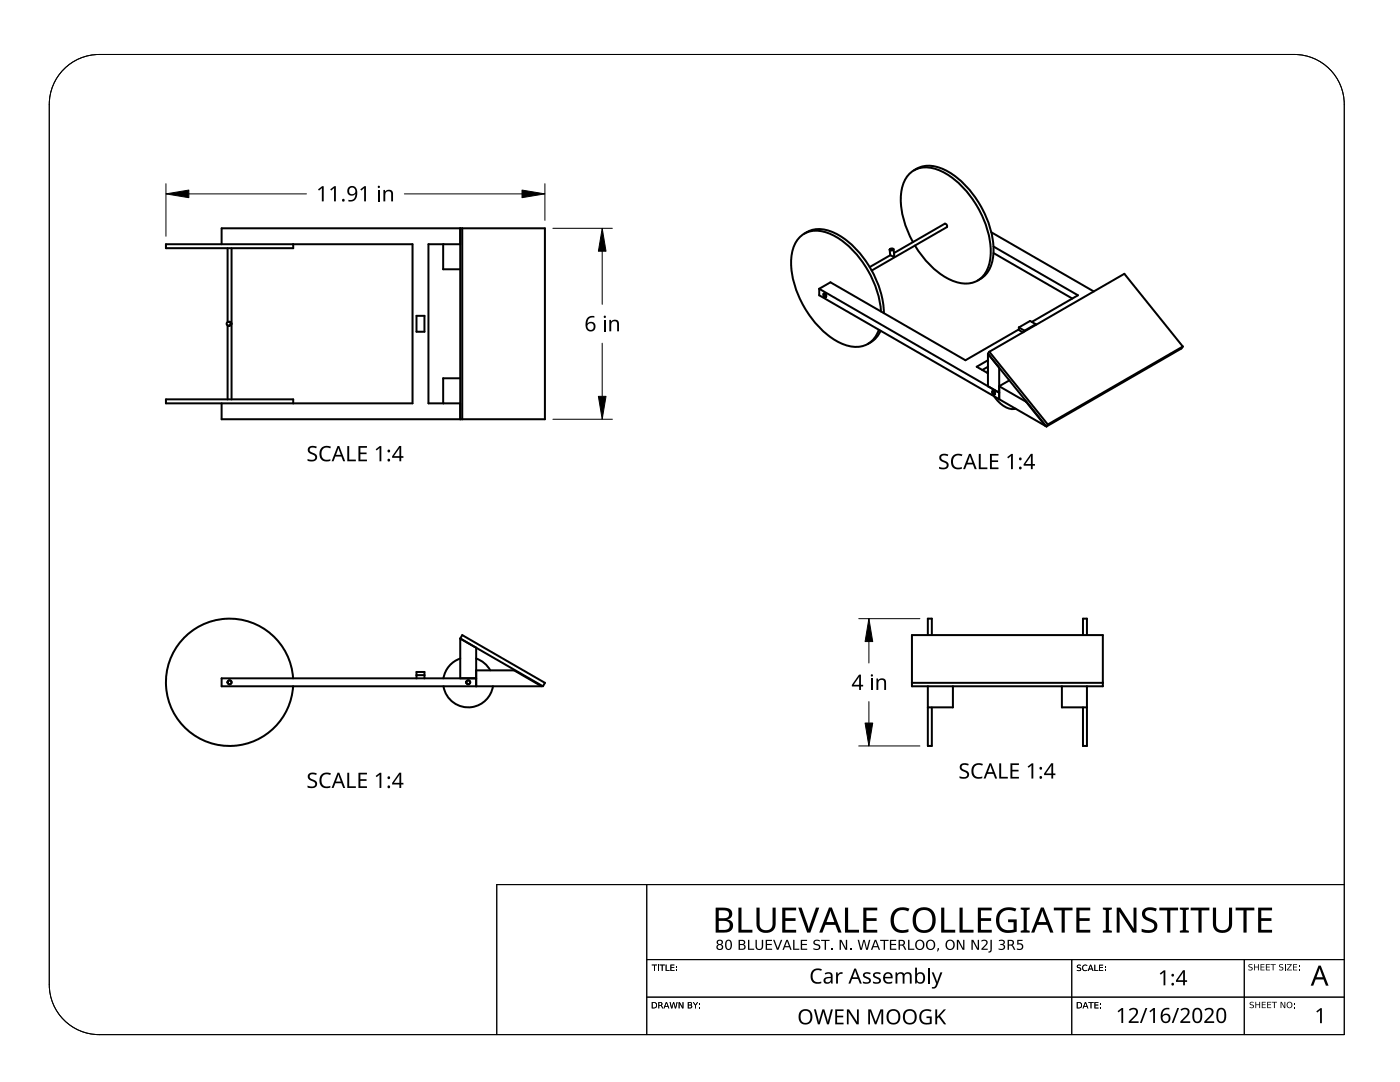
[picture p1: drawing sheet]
<svg xmlns="http://www.w3.org/2000/svg" width="279mm" height="216mm" viewBox="0 0 279 216" stroke-linecap="round" stroke-linejoin="round" font-family="sans-serif">
<g fill="none" stroke="#000" stroke-width=".4">
<path d="M182.4 34a5.8 5.8 0 0 1 6.4 0 19.5 19.5 0 0 1 9.5 16.5 6 6 0 0 1-3.2 5.5M44.2 48.7v-3.1h64.5v38.1h-64.5v-3.2M45.4 49.5v14.8M46.2 49.5v30.2M58.5 48.7v.8h-25.4v-.8h49.2v31.8h-49.2v-.8h25.4v.8M88.4 48.7v5h3.5M91.9 48.7h-6.4v31.8h6.4M91.9 45.6v38.1M92.3 45.6v38.1M160.5 46.6a5.8 5.8 0 0 1 6.4 0 19.7 19.7 0 0 1 9.5 15.9M163.5 57.6v1.3l45.1 26.1M163.5 57.6l2.2-1.3 27 15.6 10.6-6.2"/>
<path d="M163.5 57.6l35.9 20.8M164.4 58.6l.4 .2v.5l-.4-.3zM177.5 49.8l.2 1.1M177.6 49.7l.7-.1a.35 .35 0 0 1-.3 .4 .35 .35 0 0 1-.4-.3zM177.7 50.9l-4.1 2.4M178.3 49.7l.1 1.6-.7-.4M178.4 50.5l10.1-5.9 .4 .3v.4l-14.9 8.7M182.2 48.3a16.4 16.4 0 0 1-2.3-10.4 5 5 0 0 1 7.3-4 18.4 18.4 0 0 1 9.8 11.6 10.7 10.7 0 0 1-.5 9.2 4.9 4.9 0 0 1-6.1 1.5 16.4 16.4 0 0 1-7.8-7.2M197.8 46.3l20.5 11.9M198.3 50.5l15.7 9.1M198.3 49.2l16.8 9.7-9.2 5.3M45.4 64.9v14.8"/>
<path d="M45.6 64.2a.43 .43 0 0 1 .6 .4 .43 .43 0 0 1-.6 .4M83.1 63h1.6v3.2h-1.6zM91.9 75.5h-3.5v5M175.7 66l-.5 .9-.6 .8-1.4 .9M175.8 62.2a19.8 19.8 0 0 0-9.5-15.2 5.8 5.8 0 0 0-6.5 .2 7.3 7.3 0 0 0-1.9 5.9 19.8 19.8 0 0 0 9.5 15.2 5.9 5.9 0 0 0 6.3 0l1.1-1.3 .6-1.2M197.2 73.9l-.2 .5M197.2 71.9l-2.3 1.3 2.3 1.3M197.2 73.2l-1.2 .6M197.2 70.6v6.5M197.2 70.6l11.6 14.5M197.4 70.2l11.7 14.5M197.4 70.2l-.2 .4"/>
<path d="M198.1 78l.4 .3v.4l-.4-.2zM198.4 79.1a4.5 4.5 0 0 0 4.3 2.5M199.4 73.4v6.3M201.4 75.9l-2 1.2 5.4 3.1M203.3 65.3v.6l.8 .4M203.3 65.3l1.2 .7M204.5 66v.1M206.7 64.7l-1.1-.7-2.3 1.3M206.7 64.7l-2.2 1.3M206.7 64.7v.1M236.1 69.1l-.3 .4-27 15.6M236.1 69.1l-11.7-14.5-27 15.6"/>
<path d="M236.1 69.1l-27 15.6M204.8 80.2l3.8 4.8M204.8 80.1v.1M208.7 85h-.1M209.1 84.7l-.3 .4M58.5 135.4a12.7 12.7 0 0 0-19.3-10.1 12.7 12.7 0 0 0 0 21.7 12.7 12.7 0 0 0 19.3-10.1M83.1 134.7h1.6M83.1 135.4v-1.3h1.6v1.3M88.5 136.9a5 5 0 0 0 4.9 4.2 5 5 0 0 0 5-4.2M91.9 131.4a5 5 0 0 0-3.4 4M91.9 127.4v8M92.3 126.7l16.4 9.6-.3 .6-16.5-9.5z"/>
<path d="M95 133.8h7.6l5.5 3.1h-63.9v-1.5h50.8M95 129.2v7.7M95 131.4a5 5 0 0 1 2.8 2.4M182 126.7h38.1v10.2h-38.1zM182 136.3h38.1M185.2 126.7v-3.3h.8v3.3M185.2 136.9v11.9h.8v-7.7M190.2 136.9v4.2h-5M211.9 136.9v4.2h5M216.1 126.7v-3.3h.8v3.3M216.9 136.9v4.2M216.1 141.1v7.7h.8v-7.7"/>
<circle cx="45.6" cy="64.6" r=".4"/>
<circle cx="45.8" cy="136.1" r=".4"/>
<circle cx="93.4" cy="136.1" r=".4"/>
</g>
<path d="M13.2 13.4a9.9 9.9 0 0 1 6.6-2.5h238.5a10 10 0 0 1 10 9.9v185.6h-248.5a10 10 0 0 1-10-9.9v-175.7a10 10 0 0 1 3.4-7.4z" fill="none" stroke="#000" stroke-width=".2"/>
<path d="M129.1 176.5v29.9M129.1 199h139.2M129.1 191.5h139.2M213.9 191.5v14.9M248.3 191.5v14.9" fill="none" stroke="#000" stroke-width=".2"/>
<path d="M129.1 176.5v29.9M268.3 176.5h-169.2v29.9M129.1 199h139.2M129.1 191.5h139.2M213.9 191.5v14.9M248.3 191.5v14.9" fill="none" stroke="#000" stroke-width=".2"/>
<g fill="#000">
<path d="M130.1 192.5h1v.1h-.4v1.1h-.2v-1.1h-.4zM131.3 192.5h.2v1.2h-.2zM131.6 192.5h1.1v.1h-.5v1.1h-.1v-1.1h-.5zM132.8 192.5h.2v1.1h.6v.1h-.8zM133.6 200h.2l.3 1 .2-1h.2l.3 1 .2-1h.2l-.3 1.2h-.2l-.3-1.1-.2 1.1h-.2zM133.8 192.5h.8v.1h-.6v.4h.6v.1h-.6v.5h.6v.1h-.8zM134.9 192.8h.2v.3h-.2zM134.9 193.5h.2v.2h-.2zM135.4 200h.3l.5 1v-1h.2v1.2h-.2l-.6-1v1h-.2zM138.3 200h.2l.3 .5 .3-.5h.2l-.4 .6v.6h-.2v-.6zM215 192.6l.7-.1-.1 .2a.28 .28 0 0 0-.4-.1 .28 .28 0 0 0 0 .4 .42 .42 0 0 1 .5 .2 .42 .42 0 0 1-.3 .6l-.5-.1v-.2l.2 .1a.29 .29 0 0 0 .4 0 .29 .29 0 0 0 .1-.4 .29 .29 0 0 0-.4 0l-.3-.2zM216.1 192.7l.5-.2 .4 .1v.2l-.2-.1a.49 .49 0 0 0-.6 .5 .49 .49 0 0 0 .8 .3 .52 .52 0 0 1-.6 .3 .52 .52 0 0 1-.4-.5z"/>
<path d="M217.2 200h1.1v.1h-.5v1.1h-.1v-1.1h-.5zM218.4 192.5h.2v1.1h.6v.1h-.8zM218.4 200h.8v.1h-.6v.4h.6v.1h-.6v.5h.6v.1h-.8zM219.4 192.5h.7v.1h-.6v.4h.6v.2h-.6v.4h.7v.1h-.8zM220.5 192.9h.2v.2h-.2zM220.5 193.5h.2v.2h-.2zM139.5 200.3h.2v.2h-.2zM139.5 201h.2v.2h-.2zM219.5 200.3h.2v.2h-.2zM219.5 201h.2v.2h-.2z"/>
<path d="M130.1 200h.3a.63 .63 0 0 1 .7 .6 .63 .63 0 0 1-.7 .6h-.3zM130.2 200.1v1h.2a.49 .49 0 0 0 .5-.5 .49 .49 0 0 0-.5-.5z"/>
<path d="M132.9 200h.2l.5 1.2h-.2l-.1-.3h-.6l-.1 .3h-.2zM133 200.1l-.2 .6h.4z"/>
<path d="M137.3 200h.4a.3 .3 0 0 1 .4 .2 .3 .3 0 0 1-.2 .3 .35 .35 0 0 1 .2 .5 .35 .35 0 0 1-.4 .2h-.4zM137.4 200.6v.5h.3a.23 .23 0 0 0 .3-.3 .23 .23 0 0 0-.3-.2zM137.4 200.1v.4h.3a.19 .19 0 0 0 .2-.2 .19 .19 0 0 0-.2-.2z"/>
<path d="M214.9 200h.3a.63 .63 0 0 1 .7 .6 .63 .63 0 0 1-.7 .6h-.3zM215.1 200.1v1h.2a.49 .49 0 0 0 .5-.5 .49 .49 0 0 0-.5-.5z"/>
<path d="M216.5 200h.2l.5 1.2h-.2l-.1-.3h-.6l-.1 .3h-.1zM216.6 200.1l-.2 .6h.5z"/>
<path d="M217.6 192.5h.1l.5 1.2h-.2l-.1-.3h-.5l-.1 .3h-.2zM217.7 192.7l-.3 .6h.5z"/>
<path d="M131.4 200h.4a.35 .35 0 0 1 .4 .2 .35 .35 0 0 1-.2 .4l.4 .6h-.2l-.2-.4-.3-.1h-.1v.5h-.2zM131.6 200.1v.4h.2a.22 .22 0 0 0 .2-.2 .22 .22 0 0 0-.2-.2z"/>
</g>
<g fill="#000">
<path d="M130.1 192.5h1v.1h-.4v1.1h-.2v-1.1h-.4zM131.3 192.5h.2v1.2h-.2zM131.6 192.5h1.1v.1h-.5v1.1h-.1v-1.1h-.5zM132.8 192.5h.2v1.1h.6v.1h-.8zM133.6 200h.2l.3 1 .2-1h.2l.3 1 .2-1h.2l-.3 1.2h-.2l-.3-1.1-.2 1.1h-.2zM133.8 192.5h.8v.1h-.6v.4h.6v.1h-.6v.5h.6v.1h-.8zM134.9 192.8h.2v.3h-.2zM134.9 193.5h.2v.2h-.2zM135.4 200h.3l.5 1v-1h.2v1.2h-.2l-.6-1v1h-.2zM138.3 200h.2l.3 .5 .3-.5h.2l-.4 .6v.6h-.2v-.6zM147.4 181.1h.6v4.4h2.2v.6h-2.8zM149.3 187.5h.2v1.8h1v.2h-1.2z"/>
<path d="M150.8 187.5h.2v1.2a.5 .5 0 0 0 .5 .6 .5 .5 0 0 0 .5-.6v-1.2h.3v1.3a.76 .76 0 0 1-.8 .8 .76 .76 0 0 1-.7-.8zM152.8 187.5h1.3v.3h-1v.6h.9v.2h-.9v.7h1v.2h-1.3zM151 181.1h.6v3.2a1.29 1.29 0 0 0 1.3 1.3 1.29 1.29 0 0 0 1.3-1.3v-3.2h.6v3.2a1.92 1.92 0 0 1-1.9 1.9 1.92 1.92 0 0 1-1.9-1.9zM154.3 187.5h.3l.6 1.7 .6-1.7h.3l-.7 2h-.3zM158.3 187.5h.3v1.8h.9v.2h-1.2zM156.1 181.1h2.8v.6h-2.2v1.5h2.1v.6h-2.1v1.7h2.2v.6h-2.8zM159.3 181.1h.7l1.4 4.3 1.4-4.3h.7l-1.8 5h-.6zM159.8 187.5h1.3v.3h-1v.6h.9v.2h-.9v.7h1v.2h-1.3zM162.5 187.6l.8-.1 .3 .1v.3l-.4-.2a.38 .38 0 0 0-.6 .3 .38 .38 0 0 0 .5 .4 .62 .62 0 0 1 .6 .8 .62 .62 0 0 1-.9 .4l-.5-.2v-.2l.5 .1a.41 .41 0 0 0 .6-.3 .41 .41 0 0 0-.5-.4 .55 .55 0 0 1-.5-.3 .55 .55 0 0 1 .1-.7zM163.9 187.5h1.7v.3h-.8v1.7h-.2v-1.7h-.7zM165.8 189.2h.3v.3h-.3zM167.6 187.5h.3l.9 1.7v-1.7h.3v2h-.4l-.9-1.6v1.6h-.2z"/>
<path d="M168.6 181.1h.7v4.4h2.1v.6h-2.8zM169.6 189.2h.3v.3h-.3zM171.2 187.5h.2l.5 1.7 .4-1.7h.3l.4 1.7 .4-1.7h.3l-.5 2h-.3l-.5-1.7-.4 1.7h-.3zM172.3 181.1h2.8v.6h-2.2v1.5h2v.6h-2v1.7h2.2v.6h-2.8zM175.7 187.5h1.6v.3h-.7v1.7h-.2v-1.7h-.7zM177.6 187.5h1.3v.3h-1v.6h.9v.2h-.9v.7h1v.2h-1.3zM178.4 181.7a2.78 2.78 0 0 1 3.1-.4l-.3 .6a1.89 1.89 0 0 0-2.2 0 1.89 1.89 0 0 0-.6 2.2 1.77 1.77 0 0 0 2.6 1.4l.3-.1v.6a2.4 2.4 0 0 1-3.5-1.6 3.2 3.2 0 0 1 .6-2.7zM181.2 187.5h.3v1.8h1v.2h-1.3zM187.1 189.2h.3v.2l-.2 .4h-.2zM187.8 181.1h.7v4.4h2.1v.6h-2.8zM191 187.5h.3l.9 1.7v-1.7h.3v2h-.4l-.9-1.6v1.6h-.2zM191.5 181.1h.6v4.4h2.2v.6h-2.8z"/>
<path d="M193.9 187.5h.3l.9 1.7v-1.7h.3v2h-.4l-.9-1.6v1.6h-.2zM195.9 187.6h.1a.7 .7 0 0 1 1 .2 .7 .7 0 0 1-.3 1l-.5 .5h.9v.2h-1.2v-.2l.4-.5a.74 .74 0 0 0 .4-1l-.8 .1zM197.7 187.5h.2v1.9a.57 .57 0 0 1-.6 .7v-.3a.34 .34 0 0 0 .4-.4zM195.1 181.1h2.8v.6h-2.1v1.5h2v.6h-2v1.7h2.1v.6h-2.8zM199.3 187.6l.3-.1a.56 .56 0 0 1 .8 .1 .56 .56 0 0 1-.1 .8l-.1 .1a.61 .61 0 0 1 .4 .8 .61 .61 0 0 1-.9 .3l-.4-.1v-.3l.4 .1a.45 .45 0 0 0 .6-.4 .45 .45 0 0 0-.7-.3v-.2h.3a.34 .34 0 0 0 .4-.5 .34 .34 0 0 0-.6-.2l-.4 .1zM199.5 181.7a3.2 3.2 0 0 1 3.3-.4l-.2 .6a2.01 2.01 0 0 0-3.1 1.3 1.9 1.9 0 0 0 2.3 2.4l.5-.1v-1.5h-1.1v-.5h1.7v2.4a3.2 3.2 0 0 1-3.7-.6 3.1 3.1 0 0 1 .3-3.6zM203 187.5h1.1v.3h-.8v.4a.73 .73 0 0 1 .9 .8 .73 .73 0 0 1-1.1 .5h-.2v-.3l.2 .1a.51 .51 0 0 0 .8-.1 .51 .51 0 0 0-.3-.8l-.6 .1zM203.7 181.1h1.8v.4l-.6 .1v4l.6 .1v.4h-1.8v-.4l.6-.1v-4l-.6-.1zM210.3 181.1h3.7v.6h-1.5v4.4h-.6v-4.4h-1.6zM215 192.6l.7-.1-.1 .2a.28 .28 0 0 0-.4-.1 .28 .28 0 0 0 0 .4 .42 .42 0 0 1 .5 .2 .42 .42 0 0 1-.3 .6l-.5-.1v-.2l.2 .1a.29 .29 0 0 0 .4 0 .29 .29 0 0 0 .1-.4 .29 .29 0 0 0-.4 0l-.3-.2zM216.1 192.7l.5-.2 .4 .1v.2l-.2-.1a.49 .49 0 0 0-.6 .5 .49 .49 0 0 0 .8 .3 .52 .52 0 0 1-.6 .3 .52 .52 0 0 1-.4-.5zM217.2 200h1.1v.1h-.5v1.1h-.1v-1.1h-.5z"/>
<path d="M214.8 181.1h2.8v.6h-2.2v1.5h2.1v.6h-2.1v1.7h2.2v.6h-2.8zM218.4 192.5h.2v1.1h.6v.1h-.8zM218.4 200h.8v.1h-.6v.4h.6v.1h-.6v.5h.6v.1h-.8zM219.4 192.5h.7v.1h-.6v.4h.6v.2h-.6v.4h.7v.1h-.8zM220.5 192.9h.2v.2h-.2zM220.5 193.5h.2v.2h-.2zM220.1 181.1h1.8v.4l-.6 .1v4l.6 .1v.4h-1.8v-.4l.6-.1v-4l-.6-.1zM222.9 181.1h.7l2.6 4.1v-4.1h.6v5h-.7l-2.7-4.1v4.1h-.5zM228.1 181.6a2.35 2.35 0 0 1 2.8-.3l-.2 .6a1.56 1.56 0 0 0-2.1 .1 1.05 1.05 0 0 0 1 1.3 1.44 1.44 0 0 1 1.4 1.7 1.44 1.44 0 0 1-1.8 1.2l-1.4-.3v-.6a1.93 1.93 0 0 0 2.5-.2 1.1 1.1 0 0 0-1.1-1.3 1.44 1.44 0 0 1-1.1-2.2zM231.4 181.1h3.7v.6h-1.5v4.4h-.7v-4.4h-1.5zM235.5 181.1h1.8v.4l-.6 .1v4l.6 .1v.4h-1.8v-.4l.6-.1v-4l-.6-.1zM237.6 181.1h3.8v.6h-1.6v4.4h-.6v-4.4h-1.6z"/>
<path d="M242.1 181.1h.6v3.2a1.29 1.29 0 0 0 1.3 1.3 1.29 1.29 0 0 0 1.3-1.3v-3.2h.6v3.2a1.92 1.92 0 0 1-1.9 1.9 1.92 1.92 0 0 1-1.9-1.9zM246.6 181.1h3.7v.6h-1.5v4.4h-.6v-4.4h-1.6zM249.2 192.5l.5-.1h.2l-.1 .1a.28 .28 0 0 0-.4-.1 .28 .28 0 0 0 0 .4 .42 .42 0 0 1 .6 .3 .42 .42 0 0 1-.4 .5h-.5v-.2l.2 .1a.29 .29 0 0 0 .4 0 .29 .29 0 0 0 .1-.4 .29 .29 0 0 0-.4-.1l-.2-.2zM249.5 200l.5-.1h.2l-.1 .2a.28 .28 0 0 0-.4-.1 .28 .28 0 0 0-.1 .4 .42 .42 0 0 1 .6 .2 .42 .42 0 0 1-.3 .6l-.5-.1v-.2l.2 .1a.29 .29 0 0 0 .4 0 .29 .29 0 0 0 0-.4 .29 .29 0 0 0-.3 0l-.3-.2zM250.3 192.4h.1v.5h.7v-.5h.1v1.2h-.1v-.6h-.7v.6h-.1zM250.5 199.9h.2v.5h.6v-.5h.2v1.3h-.2v-.6h-.6v.6h-.2zM251.6 192.4h.7v.1h-.6v.4h.6v.1h-.6v.5h.7v.1h-.8zM251.8 199.9h.8v.1h-.6v.4h.6v.2h-.6v.4h.6v.2h-.8zM252.6 192.4h.8v.1h-.6v.4h.6v.1h-.6v.5h.6v.1h-.8zM252.9 199.9h.8v.1h-.6v.4h.6v.2h-.6v.4h.6v.2h-.8zM253.5 192.4h1.1v.1h-.4v1.1h-.2v-1.1h-.5zM253.8 199.9h1.1v.1h-.5v1.2h-.2v-1.2h-.4z"/>
<path d="M251.1 181.1h2.8v.6h-2.2v1.5h2v.6h-2v1.7h2.2v.6h-2.8zM255.6 199.9h.2l.5 1.1v-1.1h.2v1.3h-.2l-.6-1.1v1.1h-.1zM255.4 192.5l.5-.1h.2l-.1 .1a.28 .28 0 0 0-.4-.1 .28 .28 0 0 0-.1 .4 .42 .42 0 0 1 .6 .3 .42 .42 0 0 1-.3 .5h-.5v-.2l.2 .1a.29 .29 0 0 0 .4 0 .29 .29 0 0 0 0-.4 .29 .29 0 0 0-.4-.1l-.2-.2zM256.4 192.4h.2v1.2h-.2zM256.8 192.4h1l-.8 1.1h.8v.1h-1l.8-1.1h-.8zM258.1 192.4h.8v.1h-.7v.4h.6v.1h-.6v.5h.7v.1h-.8zM259.2 192.7h.2v.3h-.2zM259.2 193.4h.2v.2h-.2zM139.5 200.3h.2v.2h-.2zM139.5 201h.2v.2h-.2zM219.5 200.3h.2v.2h-.2zM219.5 201h.2v.2h-.2z"/>
<path d="M258.2 200.3h.2v.2h-.2zM258.2 200.9h.2v.3h-.2z"/>
<path d="M130.1 200h.3a.63 .63 0 0 1 .7 .6 .63 .63 0 0 1-.7 .6h-.3zM130.2 200.1v1h.2a.49 .49 0 0 0 .5-.5 .49 .49 0 0 0-.5-.5z"/>
<path d="M132.9 200h.2l.5 1.2h-.2l-.1-.3h-.6l-.1 .3h-.2zM133 200.1l-.2 .6h.4z"/>
<path d="M137.3 200h.4a.3 .3 0 0 1 .4 .2 .3 .3 0 0 1-.2 .3 .35 .35 0 0 1 .2 .5 .35 .35 0 0 1-.4 .2h-.4zM137.4 200.6v.5h.3a.23 .23 0 0 0 .3-.3 .23 .23 0 0 0-.3-.2zM137.4 200.1v.4h.3a.19 .19 0 0 0 .2-.2 .19 .19 0 0 0-.2-.2z"/>
<path d="M142.8 181.1h1.9a1.2 1.2 0 0 1 1.4 1 1.2 1.2 0 0 1-.9 1.4 1.3 1.3 0 0 1 1.1 1.4 1.3 1.3 0 0 1-1.3 1.2h-2.2zM143.5 183.7v1.9h1a.94 .94 0 0 0 1.1-1 .94 .94 0 0 0-1.2-.9zM143.5 181.6v1.6h.9a.82 .82 0 0 0 1.1-.6 .82 .82 0 0 0-.9-.9z"/>
<path d="M143.2 187.6a.6 .6 0 0 1 .8-.1 .6 .6 0 0 1 .1 .9l-.2 .1a.61 .61 0 0 1 .4 .8 .61 .61 0 0 1-.9 .2 .55 .55 0 0 1-.4-.5 .55 .55 0 0 1 .4-.5l-.4-.3zM143.2 189a.45 .45 0 0 0 .9 0 .45 .45 0 0 0-.9 0zM143.3 188a.36 .36 0 0 0 .7 0 .36 .36 0 0 0-.7 0z"/>
<path d="M145 187.6a.74 .74 0 0 1 .9 .1 .74 .74 0 0 1 .2 .8 .75 .75 0 0 1-.7 1.1 .75 .75 0 0 1-.7-1.1zM145.1 187.8l-.1 .5a.66 .66 0 0 0 .5 1 1.09 1.09 0 0 0-.1-1.6z"/>
<path d="M147.4 187.5h.7a.48 .48 0 0 1 .6 .3 .48 .48 0 0 1-.3 .7 .56 .56 0 0 1 .4 .6 .56 .56 0 0 1-.7 .4h-.7zM147.7 188.6v.7h.4a.37 .37 0 0 0 .4-.4 .37 .37 0 0 0-.4-.3zM147.7 187.8v.6h.4a.31 .31 0 0 0 .4-.3 .31 .31 0 0 0-.4-.3z"/>
<path d="M156.9 187.5h.3l.8 2h-.3l-.2-.5h-.9l-.2 .5h-.2zM157.1 187.8l-.4 1h.7z"/>
<path d="M165.4 181.1h.6l2 5h-.7l-.6-1.6h-2l-.6 1.6h-.6zM165.7 181.7l-.8 2.3h1.6z"/>
<path d="M174.6 187.5h.3l.7 2h-.2l-.2-.5h-.9l-.2 .5h-.3zM174.7 187.8l-.3 1h.7z"/>
<path d="M179.3 187.5h.6a.56 .56 0 0 1 .7 .4 .56 .56 0 0 1-.3 .7l.6 .9h-.3l-.4-.7-.3-.1h-.3v.8h-.3zM179.6 187.8v.7h.3a.36 .36 0 0 0 .4-.4 .36 .36 0 0 0-.4-.3z"/>
<path d="M182.6 188.5a1 1 0 0 1 2 0 1 1 0 0 1-2 0zM183.2 187.8a.77 .77 0 0 0-.3 1.1 .77 .77 0 0 0 1.1 .2 .78 .78 0 0 0 .2-1 .78 .78 0 0 0-1-.3z"/>
<path d="M184.7 188.5a1 1 0 0 1 2 0 1 1 0 0 1-2 0zM185.3 187.8a.77 .77 0 0 0-.2 1.1 .77 .77 0 0 0 1.1 .2 .78 .78 0 0 0 .1-1 .78 .78 0 0 0-1-.3z"/>
<path d="M182.7 181.7a2.36 2.36 0 0 1 2.9-.4 2.36 2.36 0 0 1 1.1 2.6 2.32 2.32 0 0 1-2.6 2.2 2.32 2.32 0 0 1-2-2.8l.2-.8zM183.3 182a2.28 2.28 0 0 0 .6 3.5 1.73 1.73 0 0 0 2.2-2.2 1.64 1.64 0 0 0-.9-1.6 1.64 1.64 0 0 0-1.9 .3z"/>
<path d="M188.6 188.5a1 1 0 0 1 2 0 1 1 0 0 1-2 0zM189.2 187.8a.77 .77 0 0 0-.2 1.1 .77 .77 0 0 0 1.1 .2 .78 .78 0 0 0 .1-1 .78 .78 0 0 0-1-.3z"/>
<path d="M201.1 187.5h.6a.56 .56 0 0 1 .7 .4 .56 .56 0 0 1-.4 .7l.6 .9h-.2l-.4-.7-.3-.1h-.3v.8h-.3zM201.4 187.8v.7h.3a.36 .36 0 0 0 .4-.4 .36 .36 0 0 0-.4-.3z"/>
<path d="M207.7 181.1h.6l1.9 5h-.6l-.6-1.6h-2l-.6 1.6h-.6zM208 181.7l-.8 2.3h1.6z"/>
<path d="M214.9 200h.3a.63 .63 0 0 1 .7 .6 .63 .63 0 0 1-.7 .6h-.3zM215.1 200.1v1h.2a.49 .49 0 0 0 .5-.5 .49 .49 0 0 0-.5-.5z"/>
<path d="M216.5 200h.2l.5 1.2h-.2l-.1-.3h-.6l-.1 .3h-.1zM216.6 200.1l-.2 .6h.5z"/>
<path d="M217.6 192.5h.1l.5 1.2h-.2l-.1-.3h-.5l-.1 .3h-.2zM217.7 192.7l-.3 .6h.5z"/>
<path d="M256.7 200.5a.65 .65 0 0 1 1.3 0 .65 .65 0 0 1-1.3 0zM256.9 200.5a.47 .47 0 0 0 .9 0 .47 .47 0 0 0-.9 0z"/>
<path d="M131.4 200h.4a.35 .35 0 0 1 .4 .2 .35 .35 0 0 1-.2 .4l.4 .6h-.2l-.2-.4-.3-.1h-.1v.5h-.2zM131.6 200.1v.4h.2a.22 .22 0 0 0 .2-.2 .22 .22 0 0 0-.2-.2z"/>
</g>
<g fill="#000">
<path d="M63.5 37.8l.8-.7h.3v3.1h-.4l.1-2.7-.6 .5zM65.9 37.8l.8-.7h.3v3.1h-.3v-2.7l-.6 .5zM71.9 37.8l.8-.7h.3v3.1h-.3v-2.7l-.6 .5zM76.5 37.9h.3l.1 .3a.87 .87 0 0 1 .9-.3 .87 .87 0 0 1 .6 .8v1.5h-.3v-1.5a.61 .61 0 0 0-.8-.5 .61 .61 0 0 0-.4 .8v1.2h-.4zM121.6 63.8h.3l.1 .3a.87 .87 0 0 1 .9-.3 .87 .87 0 0 1 .6 .8v1.5h-.3v-1.4a.61 .61 0 0 0-.8-.6 .61 .61 0 0 0-.4 .8v1.2h-.4zM61.6 89.3a1.43 1.43 0 0 1 1.6-.2l-.1 .4-.2-.1a.64 .64 0 0 0-.7-.1 .64 .64 0 0 0-.4 .6l.5 .4a.93 .93 0 0 1 1 1.1 .93 .93 0 0 1-1.3 .7l-.6-.2v-.3a1.08 1.08 0 0 0 1.5-.2 1.08 1.08 0 0 0-1.1-.9 .8 .8 0 0 1-.2-1.2zM64.1 89.4a1.7 1.7 0 0 1 1.9-.3l-.1 .4a1.19 1.19 0 0 0-1.5 .1 1.19 1.19 0 0 0-.2 1.4 1.15 1.15 0 0 0 1.7 .6v.4a1.56 1.56 0 0 1-1.9-.4 1.56 1.56 0 0 1-.1-1.9zM69.3 89h.4v2.7h1.3v.3h-1.7zM71.5 89h1.7v.3h-1.3v1h1.3v.3h-1.3v1.1h1.3v.3h-1.7zM75 89.6l.8-.6h.3v3h-.4l.1-2.6-.6 .5zM187.6 90.9a1.44 1.44 0 0 1 1.7-.2l-.2 .3h-.2a.65 .65 0 0 0-.7-.2 .65 .65 0 0 0-.4 .6l.6 .5a.93 .93 0 0 1 .9 1.1 .93 .93 0 0 1-1.3 .6l-.6-.1v-.4a1.08 1.08 0 0 0 1.5-.2 1.08 1.08 0 0 0-1-.9 .8 .8 0 0 1-.3-1.1zM190.2 91a1.7 1.7 0 0 1 1.9-.3l-.2 .3a1.19 1.19 0 0 0-1.4 .2 1.19 1.19 0 0 0-.2 1.4 1.15 1.15 0 0 0 1.7 .6v.3a1.56 1.56 0 0 1-1.9-.3 1.56 1.56 0 0 1-.1-1.9z"/>
<path d="M195.3 90.6h.4v2.7h1.4v.3h-1.8zM197.6 90.6h1.7v.3h-1.3v1h1.2v.3h-1.2v1.1h1.3v.3h-1.7zM201 91.2l.8-.6h.3v3h-.3v-2.6l-.6 .5zM174.9 135.4h.3l.1 .3a.87 .87 0 0 1 .9-.3 .87 .87 0 0 1 .6 .8v1.5h-.3v-1.5a.61 .61 0 0 0-.8-.5 .61 .61 0 0 0-.4 .8v1.2h-.4zM61.6 154.5a1.43 1.43 0 0 1 1.6-.2l-.1 .4-.2-.1a.64 .64 0 0 0-.7-.1 .64 .64 0 0 0-.4 .6l.5 .4a.93 .93 0 0 1 1 1.1 .93 .93 0 0 1-1.3 .7l-.6-.2v-.3a1.08 1.08 0 0 0 1.5-.2 1.08 1.08 0 0 0-1.1-.9 .8 .8 0 0 1-.2-1.2zM64.1 154.6a1.7 1.7 0 0 1 1.9-.3l-.1 .4a1.19 1.19 0 0 0-1.5 .1 1.19 1.19 0 0 0-.2 1.4 1.15 1.15 0 0 0 1.7 .6v.3a1.56 1.56 0 0 1-1.9-.3 1.56 1.56 0 0 1-.1-1.9zM69.3 154.2h.4v2.7h1.3v.3h-1.7zM71.5 154.2h1.7v.3h-1.3v1h1.3v.3h-1.3v1.1h1.3v.3h-1.7zM75 154.8l.8-.6h.3v3h-.4l.1-2.6-.6 .5zM191.7 152.6a1.43 1.43 0 0 1 1.6-.2l-.1 .4-.2-.1a.65 .65 0 0 0-.7-.1 .65 .65 0 0 0-.4 .6l.5 .4a.93 .93 0 0 1 1 1.1 .93 .93 0 0 1-1.3 .7l-.6-.1v-.4a1.08 1.08 0 0 0 1.5-.2 1.08 1.08 0 0 0-1.1-.9 .8 .8 0 0 1-.2-1.2zM194.2 152.7a1.7 1.7 0 0 1 2-.2l-.2 .3a1.19 1.19 0 0 0-1.4 .1 1.19 1.19 0 0 0-.3 1.5 1.15 1.15 0 0 0 1.7 .5v.4a1.56 1.56 0 0 1-1.8-.4 1.56 1.56 0 0 1-.2-1.9zM199.4 152.3h.4v2.7h1.3v.4h-1.7z"/>
<path d="M201.7 152.3h1.6v.4h-1.3v.9h1.3v.3h-1.3v1.1h1.3v.4h-1.6zM205.1 153l.8-.7h.3v3.1h-.3v-2.7l-.6 .5zM162.1 193.7a1.67 1.67 0 0 1 1.9-.3l-.1 .3a1.17 1.17 0 0 0-1.5 .2 1.17 1.17 0 0 0-.2 1.4 1.13 1.13 0 0 0 1.7 .6v.3a1.54 1.54 0 0 1-1.8-.4 1.54 1.54 0 0 1-.2-1.8zM166.9 194h.3v.4l.4-.4h.6l-.1 .3-.5 .1-.3 .3-.1 1.6h-.3zM172.3 194.2a1.32 1.32 0 0 1 1.5-.1l-.2 .3-.4-.1a.36 .36 0 0 0-.6 .1 .36 .36 0 0 0 .4 .5l.1 .1a.68 .68 0 0 1 .7 .8 .68 .68 0 0 1-.9 .5l-.7-.1v-.4l.7 .2 .5-.1v-.4l-.5-.3a.67 .67 0 0 1-.6-1zM174.3 194.2a1.32 1.32 0 0 1 1.5-.1l-.2 .3-.4-.1a.36 .36 0 0 0-.6 .1 .36 .36 0 0 0 .4 .5l.1 .1a.68 .68 0 0 1 .7 .8 .68 .68 0 0 1-.9 .5l-.7-.1v-.4l.7 .2 .5-.1v-.4l-.5-.3a.67 .67 0 0 1-.6-1zM178.7 194h.3l.1 .3a.85 .85 0 0 1 1.4 .1 .8 .8 0 0 1 .9-.4 .8 .8 0 0 1 .5 .8v1.5h-.3v-1.5a.55 .55 0 0 0-.7-.5 .55 .55 0 0 0-.4 .7v1.3h-.4v-1.5a.56 .56 0 0 0-.7-.5 .56 .56 0 0 0-.3 .8v1.2h-.4zM185.9 194h.4l.7 1.9 .7-1.9h.4l-1 2.6a.86 .86 0 0 1-1.1 .6v-.3h.5l.3-.6zM231.5 194.2l.8-.6h.3v3h-.4v-2.6l-.5 .5zM162.4 201.4h.4l.6 2.5 .7-2.5h.4l.7 2.5 .6-2.5h.4l-.8 3h-.4l-.7-2.6-.7 2.6h-.4zM166.7 201.4h1.7v.3h-1.3v1h1.2v.3h-1.2v1.1h1.3v.3h-1.7zM169 201.4h.4l1.6 2.5v-2.5h.4v3h-.5l-1.6-2.5 .1 2.5h-.4z"/>
<path d="M173.3 201.4h.5l1 2.5 .9-2.5h.6v3h-.4v-2.6l-1 2.6h-.3l-1-2.6v2.6h-.3zM183.9 201.8a1.92 1.92 0 0 1 2-.3l-.1 .4a1.23 1.23 0 0 0-1.9 .9 1.23 1.23 0 0 0 1.7 1.2v-.8h-.7v-.4h1v1.5l-.2 .1a1.6 1.6 0 0 1-2-.6 1.6 1.6 0 0 1 .2-2zM186.7 201.4h.3v1.5l1.4-1.5h.4l-1.2 1.3 1.2 1.7h-.4l-1.1-1.4-.3 .2v1.2h-.3zM223 201.8l.8-.7h.4v3h-.4v-2.6l-.6 .5zM225.3 201.4a.99 .99 0 0 1 1.1-.3 .99 .99 0 0 1 .7 1l-.3 .5-1.1 1.2h1.5v.3h-1.9v-.3l1-1.1a.71 .71 0 0 0 .5-.6 .71 .71 0 0 0-.5-.7l-.8 .3zM228.6 201.1h.4l-1.1 3h-.4zM229.4 201.8l.8-.7h.3v3h-.4l.1-2.6-.6 .5zM235 201.1h.3l-1.1 3h-.4zM235.6 201.4a.99 .99 0 0 1 1.1-.3 .99 .99 0 0 1 .7 1l-.3 .5-1.1 1.2h1.5v.3h-1.9v-.3l1-1.1a.71 .71 0 0 0 .5-.6 .71 .71 0 0 0-.5-.7l-.8 .3zM240.4 201.4a.99 .99 0 0 1 1.1-.3 .99 .99 0 0 1 .7 1l-.3 .5-1.1 1.2h1.5v.3h-2v-.3l1.1-1.1a.71 .71 0 0 0 .4-.6 .71 .71 0 0 0-.4-.7l-.8 .3zM262.7 201.8l.8-.6h.3v3h-.4l.1-2.6-.6 .4z"/>
<path d="M69.6 37.4a1.11 1.11 0 0 1 1.3-.1 1.11 1.11 0 0 1 .4 1.4 1.38 1.38 0 0 1-1.8 1.5v-.3a1.01 1.01 0 0 0 1.1-.2 1.01 1.01 0 0 0 .3-1 .94 .94 0 0 1-1.4 .1 .94 .94 0 0 1 .1-1.4zM69.6 38.1a.7 .7 0 0 0 1.4 0 .7 .7 0 0 0-1.4 0z"/>
<path d="M117.3 63.4l.3-.3 .6-.1 .4 .1v.3a1.03 1.03 0 0 0-1.3 1.2 .95 .95 0 0 1 1.4 0 .95 .95 0 0 1-.3 1.4 1.13 1.13 0 0 1-1.2-.1 1.13 1.13 0 0 1-.3-1.3l.1-.7zM117.2 65.2a.66 .66 0 0 0 1.3 0 .66 .66 0 0 0-1.3 0z"/>
<path d="M67.4 89h.3l1.2 3h-.4l-.4-.9h-1.2l-.3 .9h-.4zM67.5 89.4l-.4 1.4h.9z"/>
<path d="M79.7 89h.4v2h.4v.4h-.4v.6h-.4v-.6h-1.4v-.4zM79.7 89.4l-1.1 1.6h1.1z"/>
<path d="M193.4 90.6h.3l1.2 3h-.4l-.3-.9h-1.2l-.4 .9h-.4zM193.6 91l-.5 1.3h.9z"/>
<path d="M205.7 90.6h.4v2h.4v.3h-.4v.7h-.4v-.7h-1.4v-.3zM205.7 91l-1 1.6h1z"/>
<path d="M171.4 134.6h.4v2h.5v.4h-.5v.7h-.3v-.7h-1.5v-.3zM171.5 135l-1.1 1.6h1.1z"/>
<path d="M67.4 154.2h.3l1.2 3h-.4l-.4-.9h-1.2l-.3 .9h-.4zM67.5 154.6l-.4 1.4h.9z"/>
<path d="M79.7 154.2h.4v2h.4v.3h-.4v.7h-.4v-.7h-1.4v-.3zM79.7 154.6l-1.1 1.6h1.1z"/>
<path d="M197.5 152.3h.3l1.2 3.1h-.4l-.4-1h-1.2l-.3 1h-.4zM197.6 152.7l-.4 1.4h.9z"/>
<path d="M209.8 152.3h.4v2h.4v.4h-.4v.7h-.4v-.7h-1.4v-.4zM209.8 152.7l-1.1 1.6h1.1z"/>
<path d="M164.6 194.2a.92 .92 0 0 1 1-.2 .92 .92 0 0 1 .6 .7v1.6h-.3l-.1-.4a.73 .73 0 0 1-1.1 .3 .73 .73 0 0 1 .1-1.2l1-.1a.52 .52 0 0 0-.2-.6 .52 .52 0 0 0-.6 0l-.3 .2zM164.8 195.4a.48 .48 0 0 0 .2 .7 .48 .48 0 0 0 .7-.3l.1-.6z"/>
<path d="M170.5 193.3h.3l1.2 3h-.4l-.4-1h-1.1l-.4 1h-.4zM170.7 193.7l-.5 1.3h.9z"/>
<path d="M176.5 194.3a.97 .97 0 0 1 1.2-.2 .97 .97 0 0 1 .5 1.1h-1.6a.85 .85 0 0 0 .5 .8 .85 .85 0 0 0 1-.2v.4a1.22 1.22 0 0 1-1.7-.3 1.22 1.22 0 0 1 .1-1.6zM176.8 194.5l-.2 .4h1.2a.56 .56 0 0 0-.3-.6 .56 .56 0 0 0-.7 .2z"/>
<path d="M182.6 193.1h.4v1.2a.99 .99 0 0 1 1.3-.1 .99 .99 0 0 1 .3 1.2 .93 .93 0 0 1-.6 .9 .93 .93 0 0 1-1-.3l-.1 .3h-.3zM183.2 194.5l-.2 .4a.71 .71 0 0 0 .1 .9 .71 .71 0 0 0 .9 .1 .9 .9 0 0 0 .3-1 .9 .9 0 0 0-.8-.6z"/>
<path d="M236.1 193.6h.4v2h.4v.3h-.4v.7h-.4v-.7h-1.4v-.3zM236.1 194l-1.1 1.6h1.1z"/>
<path d="M263.1 192.7h.5l1.5 4h-.5l-.5-1.3h-1.5l-.5 1.3h-.5zM263.4 193.2l-.7 1.8h1.3z"/>
<path d="M159.7 201.8a1.47 1.47 0 0 1 2-.1 1.47 1.47 0 0 1 .3 1.8 1.43 1.43 0 0 1-1.9 .8 1.43 1.43 0 0 1-.7-1.9zM160.1 201.9a1.33 1.33 0 0 0 .4 2.2 1.25 1.25 0 0 0 1.2-.8 1.25 1.25 0 0 0-.4-1.4l-.7-.2z"/>
<path d="M177.3 201.8a1.47 1.47 0 0 1 1.9-.1 1.47 1.47 0 0 1 .4 1.8 1.43 1.43 0 0 1-1.9 .8 1.43 1.43 0 0 1-.7-1.9zM177.6 201.9a1.33 1.33 0 0 0 .5 2.2 1.25 1.25 0 0 0 1.2-.8 1.25 1.25 0 0 0-.4-1.4l-.7-.2z"/>
<path d="M180.5 201.8a1.47 1.47 0 0 1 2-.1 1.47 1.47 0 0 1 .4 1.8 1.43 1.43 0 0 1-1.9 .8 1.43 1.43 0 0 1-.8-1.9zM180.9 201.9a1.33 1.33 0 0 0 .4 2.2 1.25 1.25 0 0 0 1.3-.8 1.25 1.25 0 0 0-.4-1.4l-.7-.2z"/>
<path d="M232.1 201.4l.4-.2 .5-.1h.4v.3a1.01 1.01 0 0 0-1.4 1.2 .94 .94 0 0 1 1.5 .1 .94 .94 0 0 1-.5 1.4 1.12 1.12 0 0 1-1.1-.3 1.12 1.12 0 0 1-.3-1.2l.2-.7zM232 203.2a.65 .65 0 0 0 1.3 0 .65 .65 0 0 0-1.3 0z"/>
<path d="M238.3 201.3a1.03 1.03 0 0 1 1.2 0 1.03 1.03 0 0 1 .4 1.1 1.28 1.28 0 0 1-1 1.8 1.2 1.2 0 0 1-.9-1.6v-.8zM238.6 201.6a1.85 1.85 0 0 0 .2 2.2 .7 .7 0 0 0 .8-.9 1.16 1.16 0 0 0-.7-1.5z"/>
<path d="M243.1 201.3a1.03 1.03 0 0 1 1.2 0 1.03 1.03 0 0 1 .4 1.1 1.28 1.28 0 0 1-1 1.8 1.2 1.2 0 0 1-1-1.6l.1-.8zM243.3 201.6a1.85 1.85 0 0 0 .3 2.2 .7 .7 0 0 0 .7-.9 1.16 1.16 0 0 0-.6-1.5z"/>
<circle cx="68.5" cy="40" r=".27"/>
<circle cx="75.6" cy="37.3" r=".23"/>
<circle cx="120.7" cy="63.2" r=".23"/>
<circle cx="77.6" cy="91.8" r=".27"/>
<circle cx="77.6" cy="90" r=".28"/>
<circle cx="203.6" cy="93.4" r=".27"/>
<circle cx="203.6" cy="91.6" r=".28"/>
<circle cx="174" cy="134.8" r=".23"/>
<circle cx="77.6" cy="157" r=".27"/>
<circle cx="77.6" cy="155.2" r=".28"/>
<circle cx="207.7" cy="155.1" r=".27"/>
<circle cx="207.7" cy="153.3" r=".28"/>
<circle cx="234" cy="196.4" r=".27"/>
<circle cx="234.1" cy="194.6" r=".28"/>
</g>
<path d="M75.6 37.9v2.3M120.7 63.8v2.3M174 135.4v2.3M185.4 193.1v3.2" fill="none" stroke="#000" stroke-width=".37"/>
<path d="M33.1 36.7v10.4M37.7 38.7h23.5M80.7 38.7h23.5M108.7 36.7v7.3M110.3 45.6h11.9M120.2 50.1v10.6M120.2 68.5v10.6M110.3 83.7h11.9M171.4 123.4h12.2M173.4 128v4.3M173.4 140v4.3M171.4 148.8h12.2" fill="none" stroke="#000" stroke-width=".2"/>
<path d="M33.1 38.7l4.6-.8v1.5zM104.2 37.9l4.5 .8-4.5 .7zM120.2 45.6l.7 4.5h-1.5zM119.4 79.1h1.5l-.7 4.6zM173.4 123.4l.8 4.6h-1.6zM172.6 144.3h1.6l-.8 4.5z" fill="#000" stroke="#000" stroke-width=".2"/>
</svg>
